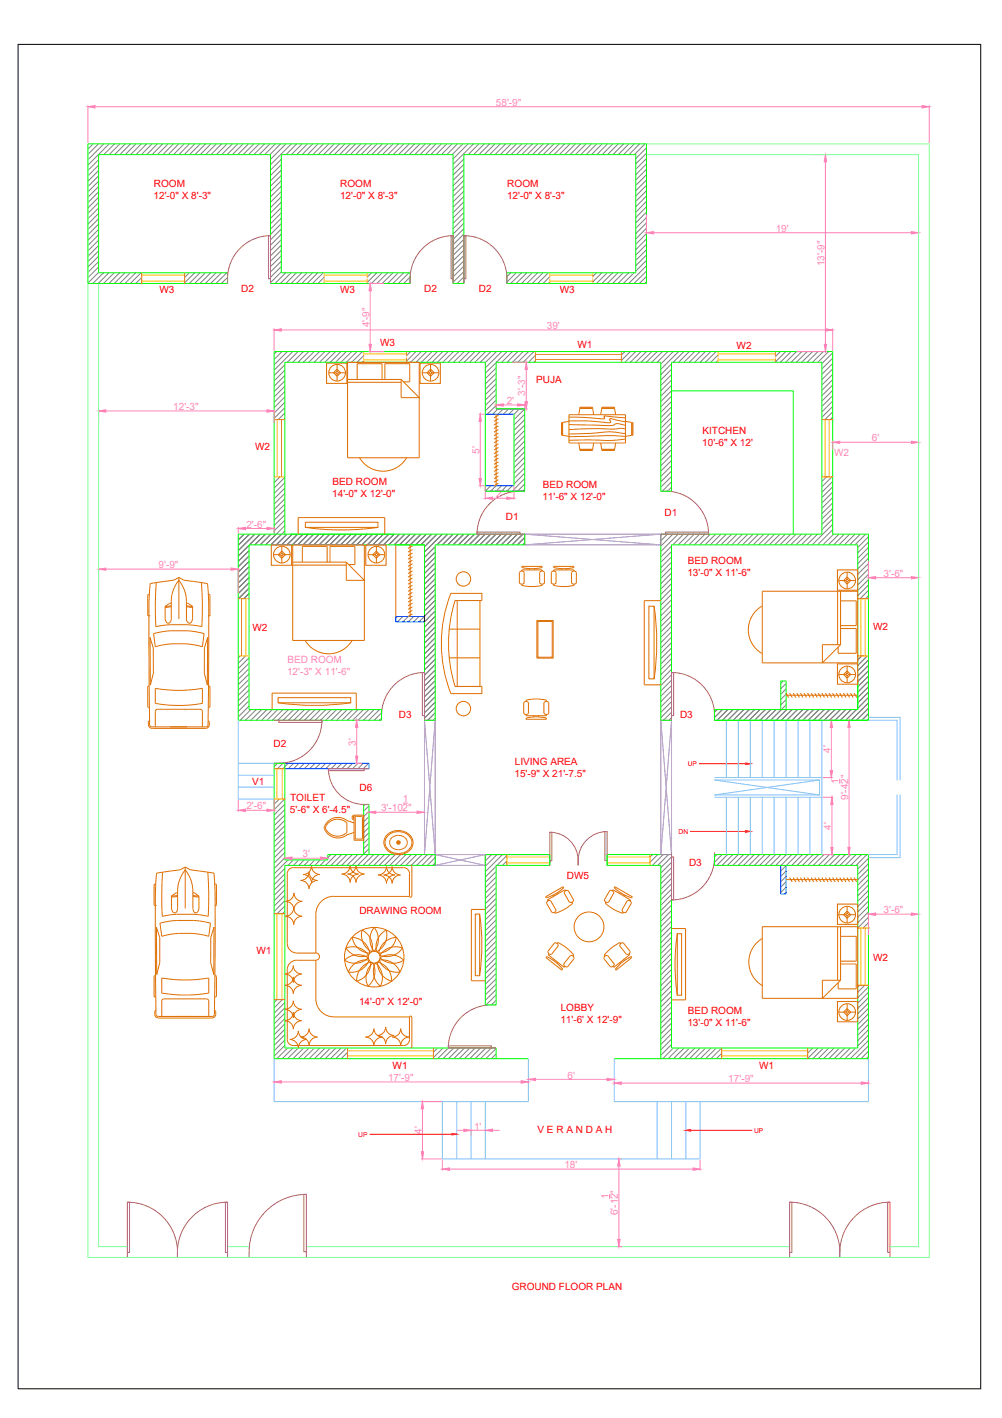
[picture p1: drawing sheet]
<svg xmlns="http://www.w3.org/2000/svg" width="210mm" height="297mm" viewBox="0 0 210 297" stroke-linecap="round" stroke-linejoin="round" font-family="sans-serif">
<defs><g id="words">
<g font-size="2.1" fill="#ff7fbf">
<text x="103.9" y="22.2">58'-9&quot;</text>
<text x="162.5" y="48.6">19'</text>
<text x="172.7" y="55.7" transform="rotate(-90 172.7 55.7)">13'-9&quot;</text>
<text x="77.4" y="68.6" transform="rotate(-90 77.4 68.6)">4'-9&quot;</text>
<text x="114.6" y="68.9">39'</text>
<text x="110" y="82.9" transform="rotate(-90 110 82.9)">3'-3&quot;</text>
<text x="36.3" y="85.9">12'-3&quot;</text>
<text x="106.2" y="84.7">2'</text>
<text x="100.4" y="95" transform="rotate(-90 100.4 95)">5'</text>
<text x="174.7" y="95.6">W2</text>
<text x="182.6" y="92.5">6'</text>
<text x="103.9" y="104.2">2'</text>
<text x="51.6" y="110.5">2'-6&quot;</text>
<text x="33.2" y="119">9'-9&quot;</text>
<text x="185.1" y="120.8">3'-6&quot;</text>
<text x="60.1" y="141.5">12'-3&quot; X 11'-6&quot;</text>
<text x="60.2" y="138.9">BED ROOM</text>
<text x="74.5" y="156.2" transform="rotate(-90 74.5 156.2)">3'</text>
<text x="174" y="157.6" transform="rotate(-90 174 157.6)">4'</text>
<text x="84.4" y="168">1</text>
<text x="175.7" y="164.2" transform="rotate(-90 175.7 164.2)">1</text>
<text x="177.7" y="167.6" transform="rotate(-90 177.7 167.6)">9'-42&quot;</text>
<text x="51.6" y="169.6">2'-6&quot;</text>
<text x="79.8" y="170">3'-102&quot;</text>
<text x="174.1" y="173.8" transform="rotate(-90 174.1 173.8)">4'</text>
<text x="63.4" y="179.6">3'</text>
<text x="185.1" y="191.3">3'-6&quot;</text>
<text x="81.3" y="226.4">17'-9&quot;</text>
<text x="118.9" y="225.9">6'</text>
<text x="152.6" y="226.7">17'-9&quot;</text>
<text x="88.3" y="237.5" transform="rotate(-90 88.3 237.5)">4'</text>
<text x="99.3" y="236.6">1'</text>
<text x="118.2" y="244.7">18'</text>
<text x="127.5" y="251.2" transform="rotate(-90 127.5 251.2)">1</text>
<text x="129.5" y="254.6" transform="rotate(-90 129.5 254.6)">6'-12&quot;</text>
</g>
<g font-size="2.1" fill="#f00">
<text x="32.2" y="41.8">12'-0&quot; X 8'-3&quot;</text>
<text x="32.2" y="39.3">ROOM</text>
<text x="71.2" y="41.8">12'-0&quot; X 8'-3&quot;</text>
<text x="71.3" y="39.3">ROOM</text>
<text x="106.2" y="41.8">12'-0&quot; X 8'-3&quot;</text>
<text x="106.3" y="39.3">ROOM</text>
<text x="33.4" y="61.3">W3</text>
<text x="50.5" y="61.2">D2</text>
<text x="71.3" y="61.3">W3</text>
<text x="88.9" y="61.2">D2</text>
<text x="100.3" y="61.2">D2</text>
<text x="117.3" y="61.3">W3</text>
<text x="79.6" y="72.5">W3</text>
<text x="121" y="72.8">W1</text>
<text x="154.3" y="73.1">W2</text>
<text x="112.3" y="80.2">PUJA</text>
<text x="53.4" y="94.2">W2</text>
<text x="147.1" y="93.5">10'-6&quot; X 12'</text>
<text x="147.2" y="91">KITCHEN</text>
<text x="69.7" y="101.6">BED ROOM</text>
<text x="69.6" y="104.1">14'-0&quot; X 12'-0&quot;</text>
<text x="113.6" y="104.8">11'-6&quot; X 12'-0&quot;</text>
<text x="113.7" y="102.2">BED ROOM</text>
<text x="106" y="108.9">D1</text>
<text x="139.2" y="108.1">D1</text>
<text x="144.1" y="118.2">BED ROOM</text>
<text x="144" y="120.7">13'-0&quot; X 11'-6&quot;</text>
<text x="52.9" y="132.2">W2</text>
<text x="182.9" y="132">W2</text>
<text x="83.5" y="150.4">D3</text>
<text x="142.5" y="150.4">D3</text>
<text x="57.3" y="156.4">D2</text>
<text x="107.8" y="160.3">LIVING AREA</text>
<text x="52.8" y="164.5">V1</text>
<text x="60.8" y="167.9">TOILET</text>
<text x="75.3" y="165.7">D6</text>
<text x="107.8" y="162.8">15'-9&quot; X 21'-7.5&quot;</text>
<text x="60.7" y="170.4">5'-6&quot; X 6'-4.5&quot;</text>
<text x="118.7" y="184.1">DW5</text>
<text x="144.4" y="181.5">D3</text>
<text x="75.3" y="191.4">DRAWING ROOM</text>
<text x="53.7" y="199.9">W1</text>
<text x="182.9" y="201.3">W2</text>
<text x="75.2" y="210.5">14'-0&quot; X 12'-0&quot;</text>
<text x="117.4" y="214.3">11'-6' X 12'-9&quot;</text>
<text x="117.5" y="211.8">LOBBY</text>
<text x="144" y="214.9">13'-0&quot; X 11'-6&quot;</text>
<text x="144.1" y="212.4">BED ROOM</text>
<text x="82.3" y="223.9">W1</text>
<text x="159" y="223.9">W1</text>
<text x="112.6" y="237.4">V E R A N D A H</text>
<text x="107.2" y="270.3">GROUND FLOOR PLAN</text>
</g>
<g font-size="1.4" fill="#f00">
<text x="144.1" y="160.5">UP</text>
<text x="142.2" y="174.7">DN</text>
<text x="75" y="238.1">UP</text>
<text x="158" y="237.3">UP</text>
</g>
</g></defs>
<!-- layer: Hatch -->
<g fill="none" stroke="#808080" stroke-width=".21">
<path d="M19.5 30.1l-1.1 1.1M20.6 30.1l-2.2 2.2M20.7 33.5l-2.3 2.2M20.7 34.6l-2.3 2.2M20.7 35.7l-2.3 2.3M20.7 36.8l-2.3 2.3M20.7 38l-2.3 2.2M20.7 39.1l-2.3 2.2M21.8 30.1l-3.4 3.4M22.9 30.1l-4.5 4.5M24 30.1l-2.3 2.3M25.1 30.1l-2.2 2.3"/>
<path d="M26.2 30.1l-2.2 2.3M27.4 30.1l-2.3 2.3M28.5 30.1l-2.3 2.3M29.6 30.1l-2.2 2.3M30.7 30.1l-2.2 2.3M31.9 30.1l-2.3 2.3M33 30.1l-2.3 2.3M34.1 30.1l-2.2 2.3M35.2 30.1l-2.2 2.3M36.3 30.1l-2.2 2.3M37.5 30.1l-2.3 2.3M38.6 30.1l-2.3 2.3"/>
<path d="M39.7 30.1l-2.2 2.3M40.8 30.1l-2.2 2.3M42 30.1l-2.3 2.3M43.1 30.1l-2.3 2.3M44.2 30.1l-2.2 2.3M45.3 30.1l-2.2 2.3M46.4 30.1l-2.2 2.3M47.6 30.1l-2.3 2.3M48.7 30.1l-2.3 2.3M49.8 30.1l-2.2 2.3M50.9 30.1l-2.2 2.3M52.1 30.1l-2.3 2.3"/>
<path d="M53.2 30.1l-2.3 2.3M54.3 30.1l-2.3 2.3M55.4 30.1l-2.2 2.3M56.6 30.1l-2.3 2.3M57.7 30.1l-2.3 2.3M58.8 30.1l-2.2 2.3M58.9 33.4l-2.2 2.2M58.9 34.5l-2.2 2.3M58.9 35.6l-2.2 2.3M58.9 36.8l-2.2 2.2M58.9 37.9l-2.2 2.2M58.9 39l-2.2 2.2"/>
<path d="M59.9 30.1l-3.2 3.3M61 30.1l-4.3 4.4M62.2 30.1l-2.3 2.3M63.3 30.1l-2.3 2.3M64.4 30.1l-2.2 2.3M65.5 30.1l-2.2 2.3M66.7 30.1l-2.3 2.3M67.8 30.1l-2.3 2.3M68.9 30.1l-2.2 2.3M70 30.1l-2.2 2.3M71.1 30.1l-2.2 2.3M72.3 30.1l-2.3 2.3"/>
<path d="M73.4 30.1l-2.3 2.3M74.5 30.1l-2.2 2.3M75.6 30.1l-2.2 2.3M76.8 30.1l-2.3 2.3M77.9 30.1l-2.3 2.3M79 30.1l-2.2 2.3M80.1 30.1l-2.2 2.3M81.3 30.1l-2.3 2.3M82.4 30.1l-2.3 2.3M83.5 30.1l-2.3 2.3M84.6 30.1l-2.2 2.3M85.7 30.1l-2.2 2.3"/>
<path d="M86.9 30.1l-2.3 2.3M88 30.1l-2.3 2.3M89.1 30.1l-2.2 2.3M90.2 30.1l-2.2 2.3M91.4 30.1l-2.3 2.3M92.5 30.1l-2.3 2.3M93.6 30.1l-2.2 2.3M94.7 30.1l-2.2 2.3M95.8 30.1l-2.2 2.3M97 30.1l-2.3 2.3M97.2 33.3l-2.3 2.2M97.2 34.4l-2.3 2.3"/>
<path d="M97.2 35.5l-2.3 2.3M97.2 36.7l-2.3 2.2M97.2 37.8l-2.3 2.2M97.2 38.9l-2.3 2.3M98.1 30.1l-3.2 3.2M99.2 30.1l-4.3 4.3M100.3 30.1l-2.2 2.3M101.5 30.1l-2.3 2.3M102.6 30.1l-2.3 2.3M103.7 30.1l-2.2 2.3M104.8 30.1l-2.2 2.3M105.9 30.1l-2.2 2.3"/>
<path d="M107.1 30.1l-2.3 2.3M108.2 30.1l-2.3 2.3M109.3 30.1l-2.2 2.3M110.4 30.1l-2.2 2.3M111.6 30.1l-2.3 2.3M112.7 30.1l-2.3 2.3M113.8 30.1l-2.3 2.3M114.9 30.1l-2.2 2.3M116.1 30.1l-2.3 2.3M117.2 30.1l-2.3 2.3M118.3 30.1l-2.2 2.3M119.4 30.1l-2.2 2.3"/>
<path d="M120.5 30.1l-2.2 2.3M121.7 30.1l-2.3 2.3M122.8 30.1l-2.3 2.3M123.9 30.1l-2.2 2.3M125 30.1l-2.2 2.3M126.2 30.1l-2.3 2.3M127.3 30.1l-2.3 2.3M128.4 30.1l-2.2 2.3M129.5 30.1l-2.2 2.3M130.6 30.1l-2.2 2.3M131.8 30.1l-2.3 2.3M132.9 30.1l-2.3 2.3"/>
<path d="M134 30.1l-2.2 2.3M135.1 30.1l-2.2 2.3M135.4 31l-2.2 2.2M135.4 32.1l-2.2 2.2M135.4 33.2l-2.2 2.3M135.4 34.3l-2.2 2.3M135.4 35.5l-2.2 2.2M135.4 36.6l-2.2 2.2M135.4 37.7l-2.2 2.2M135.4 38.8l-2.2 2.3M135.4 39.9l-2.2 2.3M20.7 40.2l-2.3 2.2"/>
<path d="M20.7 41.3l-2.3 2.3M20.7 42.4l-2.3 2.3M20.7 43.6l-2.3 2.2M20.7 44.7l-2.3 2.3M20.7 45.8l-2.3 2.3M20.7 46.9l-2.3 2.3M20.7 48.1l-2.3 2.2M20.7 49.2l-2.3 2.2M20.7 50.3l-2.3 2.3M20.7 51.4l-2.3 2.3M20.7 52.5l-2.3 2.3M20.7 53.7l-2.3 2.2"/>
<path d="M20.7 54.8l-2.3 2.3M20.7 55.9l-2.3 2.3M20.7 57.1l-2.3 2.2M21.7 57.1l-2.2 2.3M22.8 57.1l-2.2 2.3M23.9 57.1l-2.2 2.3M25.1 57.1l-2.3 2.3M26.2 57.1l-2.3 2.3M27.3 57.1l-2.2 2.3M28.4 57.1l-2.2 2.3M29.5 57.1l-2.2 2.3M29.7 58.2l-1.3 1.2"/>
<path d="M29.7 59.3l-.2 .1M39.6 57.1l-.9 1M40.8 57.1l-2.1 2.2M41.9 57.1l-2.3 2.3M43 57.1l-2.2 2.3M44.2 57.1l-2.3 2.3M45.3 57.1l-2.3 2.3M46.4 57.1l-2.3 2.3M47.5 57.1l-2.2 2.3M47.7 58.1l-1.3 1.3M47.7 59.2l-.2 .2M58.9 40.1l-2.2 2.3"/>
<path d="M58.9 41.2l-2.2 2.3M58.9 42.4l-2.2 2.2M58.9 43.5l-2.2 2.2M58.9 44.6l-2.2 2.3M58.9 45.7l-2.2 2.3M58.9 46.8l-2.2 2.3M58.9 48l-2.2 2.2M58.9 49.1l-2.2 2.3M58.9 50.2l-2.2 2.3M58.9 51.3l-2.2 2.3M58.9 52.5l-2.2 2.2M58.9 53.6l-2.2 2.2"/>
<path d="M58.9 54.7l-2.2 2.3M58.9 55.8l-2.2 2.3M58.9 57l-2.2 2.2M59.9 57.1l-2.3 2.3M61 57.1l-2.3 2.3M62.1 57.1l-2.2 2.3M63.2 57.1l-2.2 2.3M64.3 57.1l-2.2 2.3M65.5 57.1l-2.3 2.3M66.6 57.1l-2.3 2.3M67.7 57.1l-2.2 2.3M67.9 58.1l-1.3 1.3"/>
<path d="M67.9 59.2l-.2 .2M77.8 57.1l-.9 .9M79 57.1l-2.1 2.1M80.1 57.1l-2.3 2.3M81.2 57.1l-2.2 2.3M82.3 57.1l-2.2 2.3M83.4 57.1l-2.2 2.3M84.6 57.1l-2.3 2.3M85.7 57.1l-2.3 2.3M85.9 58l-1.3 1.4M85.9 59.1l-.2 .3M97.2 40l-2.3 2.3"/>
<path d="M97.2 41.2l-2.3 2.2M97.2 42.3l-2.3 2.2M97.2 43.4l-2.3 2.3M97.2 44.5l-2.3 2.3M97.2 45.6l-2.3 2.3M97.2 46.8l-2.3 2.2M97.2 47.9l-2.3 2.3M97.2 49l-2.3 2.3M97.2 50.1l-2.3 2.3M97.2 51.3l-2.3 2.2M97.2 52.4l-2.3 2.2M97.2 53.5l-2.3 2.3"/>
<path d="M97.2 54.6l-2.3 2.3M97.2 55.8l-2.3 2.2M97.2 56.9l-2.3 2.2M97.2 58l-1.4 1.4M97.2 59.1l-.3 .3M107 57.1l-.8 .9M108.1 57.1l-1.9 2M109.3 57.1l-2.3 2.3M110.4 57.1l-2.3 2.3M111.5 57.1l-2.2 2.3M112.6 57.1l-2.2 2.3M113.7 57.1l-2.2 2.3"/>
<path d="M114.9 57.1l-2.3 2.3M115.2 58l-1.5 1.4M115.2 59.1l-.3 .3M125 57.1l-.8 .8M126.1 57.1l-1.9 2M127.2 57.1l-2.2 2.3M128.3 57.1l-2.2 2.3M129.5 57.1l-2.3 2.3M130.6 57.1l-2.3 2.3M131.7 57.1l-2.2 2.3M132.8 57.1l-2.2 2.3M135.4 41.1l-2.2 2.2"/>
<path d="M135.4 42.2l-2.2 2.3M135.4 43.3l-2.2 2.3M135.4 44.4l-2.2 2.3M135.4 45.6l-2.2 2.2M135.4 46.7l-2.2 2.2M135.4 47.8l-2.2 2.3M135.4 48.9l-2.2 2.3M135.4 50l-2.2 2.3M135.4 51.2l-2.2 2.2M135.4 52.3l-2.2 2.3M135.4 53.4l-2.2 2.3M135.4 54.6l-2.2 2.2"/>
<path d="M135.4 55.7l-3.7 3.7M135.4 56.8l-2.6 2.6M135.4 57.9l-1.5 1.5M135.4 59l-.3 .4M58 73.6l-.6 .6M59.1 73.6l-1.7 1.7M59.7 76.4l-2.3 2.3M59.7 78.7l-2.3 2.2M59.7 79.8l-2.3 2.2M59.7 77.5l-2.3 2.3M60.2 73.6l-2.8 2.8M61.3 73.6l-3.9 3.9"/>
<path d="M62.4 73.6l-2.2 2.3M63.6 73.6l-2.3 2.3M64.7 73.6l-2.3 2.3M65.8 73.6l-2.2 2.3M66.9 73.6l-2.2 2.3M68.1 73.6l-2.3 2.3M69.2 73.6l-2.3 2.3M70.3 73.6l-2.2 2.3M71.4 73.6l-2.2 2.3M72.5 73.6l-2.2 2.3M73.7 73.6l-2.3 2.3M74.8 73.6l-2.3 2.3"/>
<path d="M75.9 73.6l-2.2 2.3M76.2 74.5l-1.4 1.4M76.2 75.6l-.3 .3M86 73.6l-.8 .9M87.1 73.6l-1.9 2M88.3 73.6l-2.3 2.3M89.4 73.6l-2.3 2.3M90.5 73.6l-2.2 2.3M91.6 73.6l-2.2 2.3M92.8 73.6l-2.3 2.3M93.9 73.6l-2.3 2.3M95 73.6l-2.2 2.3"/>
<path d="M96.1 73.6l-2.2 2.3M97.2 73.6l-2.2 2.3M98.4 73.6l-2.3 2.3M99.5 73.6l-2.3 2.3M100.6 73.6l-2.2 2.3M101.7 73.6l-2.2 2.3M102.8 73.6l-2.2 2.3M103.9 76l-2.2 2.2M103.9 77.1l-2.2 2.2M103.9 78.2l-2.2 2.2M103.9 79.3l-2.2 2.3M104 73.6l-2.3 2.4"/>
<path d="M105.1 73.6l-3.4 3.5M106.2 73.6l-2.2 2.3M107.4 73.6l-2.3 2.3M108.5 73.6l-2.3 2.3M109.6 73.6l-2.3 2.3M110.7 73.6l-2.2 2.3M111.8 73.6l-2.2 2.3M112.2 74.4l-1.5 1.5M112.2 75.6l-.4 .3M130.9 73.6l-.7 .8M132 73.6l-1.8 1.9M133.2 73.6l-2.3 2.3"/>
<path d="M134.3 73.6l-2.3 2.3M135.4 73.6l-2.2 2.3M136.5 73.6l-2.2 2.3M137.7 73.6l-2.3 2.3M138.8 73.6l-2.3 2.3M139.9 73.6l-2.3 2.3M140.7 76.2l-2.3 2.3M140.7 77.4l-2.3 2.2M140.7 78.5l-2.3 2.2M140.7 79.6l-2.3 2.3M141 73.6l-2.6 2.6M142.2 73.6l-3.8 3.8"/>
<path d="M143.3 73.6l-2.3 2.3M144.4 73.6l-2.2 2.3M145.5 73.6l-2.2 2.3M146.6 73.6l-2.2 2.3M147.8 73.6l-2.3 2.3M148.9 73.6l-2.3 2.3M150 73.6l-2.2 2.3M150.4 74.3l-1.5 1.6M150.4 75.5l-.4 .4M163.5 73.6l-1.1 1.1M164.6 73.6l-2.2 2.2M165.7 73.6l-2.2 2.3"/>
<path d="M166.9 73.6l-2.3 2.3M168 73.6l-2.3 2.3M169.1 73.6l-2.3 2.3M170.2 73.6l-2.2 2.3M171.3 73.6l-2.2 2.3M172.5 73.6l-2.3 2.3M173.6 73.6l-2.3 2.3M174.4 73.9l-2.2 2.3M174.4 75l-2.2 2.3M174.4 76.2l-2.2 2.2M174.4 77.3l-2.2 2.2M174.4 78.4l-2.2 2.3"/>
<path d="M174.4 79.5l-2.2 2.3M57.5 99.9l-.1 .1M58.7 99.9l-1.3 1.2M59.7 80.9l-2.3 2.2M59.7 82l-2.3 2.3M59.7 83.1l-2.3 2.3M59.7 85.4l-2.3 2.2M59.7 86.5l-1.4 1.4M59.7 87.6l-.3 .3M59.7 84.3l-2.3 2.2M59.7 100l-2.3 2.2M103.9 84.9l-1.8 1.9"/>
<path d="M103.9 80.4l-2.2 2.3M103.9 81.6l-2.2 2.2M103.9 82.7l-2.2 2.2M103.9 83.8l-2.2 2.2M104.3 85.6l-1.1 1.2M105.5 85.6l-1.2 1.2M106.6 85.6l-1.1 1.2M107.7 85.6l-1.1 1.2M108.8 85.6l-1.1 1.2M109.9 85.7l-2.2 2.2M109.9 86.8l-2.2 2.2M109.9 87.9l-2.2 2.3"/>
<path d="M109.9 89l-2.2 2.3M109.9 90.2l-2.2 2.2M109.9 91.3l-2.2 2.2M109.9 92.4l-2.2 2.2M109.9 93.5l-2.2 2.3M109.9 94.6l-2.2 2.3M109.9 95.8l-2.2 2.2M109.9 96.9l-2.2 2.2M109.9 98l-2.2 2.3M109.9 99.1l-2.2 2.3M140.7 80.7l-2.3 2.3M140.7 81.9l-2.3 2.2"/>
<path d="M140.7 83l-2.3 2.2M140.7 84.1l-2.3 2.2M140.7 85.2l-2.3 2.3M140.7 86.3l-2.3 2.3M140.7 87.5l-2.3 2.2M140.7 88.6l-2.3 2.2M140.7 89.7l-2.3 2.3M140.7 90.8l-2.3 2.3M140.7 92l-2.3 2.2M140.7 93.1l-2.3 2.2M140.7 94.2l-2.3 2.2M140.7 95.3l-2.3 2.3"/>
<path d="M140.7 96.4l-2.3 2.3M140.7 97.6l-2.3 2.2M140.7 98.7l-2.3 2.2M140.7 99.8l-2.3 2.3M173.1 99.9l-.9 1M174.3 99.9l-2.1 2.1M174.4 80.7l-2.2 2.2M174.4 81.8l-2.2 2.2M174.4 82.9l-2.2 2.2M174.4 84l-2.2 2.3M174.4 85.1l-2.2 2.3M174.4 86.3l-1.6 1.6"/>
<path d="M174.4 87.4l-.5 .5M50 111.9l-.1 .1M51.1 111.9l-1.2 1.2M52.2 116.5l-2.3 2.2M52.2 117.6l-2.3 2.3M52.2 118.7l-2.3 2.3M52.2 119.8l-2.3 2.3M52.2 114.2l-2.3 2.3M52.2 115.3l-2.3 2.3M52.3 111.9l-2.4 2.3M53.4 111.9l-3.5 3.4M54.5 111.9l-2.2 2.2"/>
<path d="M55.6 111.9l-2.2 2.2M56.7 111.9l-2.2 2.2M59.7 106.7l-2.3 2.3M59.7 107.9l-2.3 2.2M59.7 109l-2.3 2.2M59.7 110.1l-4.1 4M59.7 111.2l-3 2.9M59.7 101.1l-2.3 2.3M59.7 102.2l-2.3 2.3M59.7 103.4l-2.3 2.2M59.7 104.5l-2.3 2.2M59.7 105.6l-2.3 2.3"/>
<path d="M60.1 111.9l-2.2 2.2M61.2 111.9l-2.2 2.2M62.4 111.9l-2.3 2.2M63.5 111.9l-2.3 2.2M64.6 111.9l-2.2 2.2M65.7 111.9l-2.2 2.2M66.8 111.9l-2.2 2.2M68 111.9l-2.3 2.2M69.1 111.9l-2.3 2.2M70.2 111.9l-2.2 2.2M71.3 111.9l-2.2 2.2M72.5 111.9l-2.3 2.2"/>
<path d="M73.6 111.9l-2.3 2.2M74.7 111.9l-2.2 2.2M75.8 111.9l-2.2 2.2M77 111.9l-2.3 2.2M78.1 111.9l-2.3 2.2M79.2 111.9l-2.3 2.2M80.3 111.9l-2.2 2.2M81.4 111.9l-2.2 2.2M82.6 111.9l-2.3 2.2M83.7 111.9l-2.3 2.2M84.8 111.9l-2.2 2.2M85.9 111.9l-2.2 2.2"/>
<path d="M87.1 111.9l-2.3 2.2M88.2 111.9l-2.3 2.2M89.3 111.9l-2.2 2.2M90.4 111.9l-2.2 2.2M91.2 114.5l-2.3 2.3M91.2 115.6l-2.3 2.3M91.2 116.8l-2.3 2.2M91.2 117.9l-2.3 2.2M91.2 119l-2.3 2.2M91.5 111.9l-2.6 2.6M92.7 111.9l-3.8 3.7M93.8 111.9l-2.3 2.2"/>
<path d="M94.9 111.9l-2.2 2.2M96 111.9l-2.2 2.2M97.2 111.9l-2.3 2.2M98.3 111.9l-2.3 2.2M99.4 111.9l-2.2 2.2M100.5 111.9l-2.2 2.2M101.6 111.9l-2.2 2.2M101.7 101.8h.1M102.8 111.9l-2.3 2.2M102.8 101.8l-1.1 1.1M103.9 111.9l-2.3 2.2M103.9 101.8l-1.1 1.1"/>
<path d="M105 111.9l-2.2 2.2M105.1 101.8l-1.2 1.1M106.2 111.9l-2.3 2.2M106.2 101.8l-1.1 1.1M107.3 111.9l-2.3 2.2M107.3 101.8l-1.1 1.1M108.4 111.9l-2.3 2.2M109.5 111.9l-2.2 2.2M109.9 100.3l-2.6 2.6M109.9 101.4l-1.5 1.5M109.9 102.5l-.4 .4M109.9 112.6l-1.5 1.5"/>
<path d="M109.9 113.7l-.4 .4M138.7 111.9l-.3 .3M139.8 111.9l-1.4 1.4M140.7 100.9l-2 2M140.7 102.1l-.9 .8M140.7 117.8l-2.3 2.2M140.7 118.9l-2.3 2.2M140.7 114.4l-2.3 2.3M140.7 115.5l-2.3 2.3M140.7 116.7l-2.3 2.2M140.9 111.9l-2.5 2.5M142.1 111.9l-3.7 3.6"/>
<path d="M143.2 111.9l-2.3 2.2M144.3 111.9l-2.2 2.2M145.4 111.9l-2.2 2.2M146.6 111.9l-2.3 2.2M147.7 111.9l-2.3 2.2M148.8 111.9l-2.2 2.2M149.9 111.9l-2.2 2.2M151 111.9l-2.2 2.2M152.2 111.9l-2.3 2.2M153.3 111.9l-2.3 2.2M154.4 111.9l-2.2 2.2M155.5 111.9l-2.2 2.2"/>
<path d="M156.7 111.9l-2.3 2.2M157.8 111.9l-2.3 2.2M158.9 111.9l-2.2 2.2M160 111.9l-2.2 2.2M161.1 111.9l-2.2 2.2M162.3 111.9l-2.3 2.2M163.4 111.9l-2.3 2.2M164.5 111.9l-2.2 2.2M165.7 111.9l-2.3 2.2M166.8 111.9l-2.3 2.2M167.9 111.9l-2.3 2.2M169 111.9l-2.2 2.2"/>
<path d="M170.1 111.9l-2.2 2.2M171.3 111.9l-2.3 2.2M174.4 100.9l-2.2 2.2M174.4 102l-2.2 2.2M174.4 103.1l-2.2 2.3M174.4 104.2l-2.2 2.3M174.4 105.4l-2.2 2.2M174.4 106.5l-2.2 2.2M174.4 107.6l-2.2 2.2M174.4 108.7l-2.2 2.3M174.4 109.8l-4.3 4.3M174.4 111l-3.1 3.1"/>
<path d="M174.6 111.9l-2.2 2.2M175.7 111.9l-2.2 2.2M176.9 111.9l-2.3 2.2M178 111.9l-2.3 2.2M179.1 111.9l-2.2 2.2M180.2 111.9l-2.2 2.2M181.4 111.9l-2.3 2.2M181.9 112.4l-2.2 2.3M181.9 113.6l-2.2 2.2M181.9 114.7l-2.2 2.2M181.9 115.8l-2.2 2.3M181.9 116.9l-2.2 2.3"/>
<path d="M181.9 118.1l-2.2 2.2M181.9 119.2l-2.2 2.2M50.3 137.4l-.4 .4M51.5 137.4l-1.6 1.5M52.2 122.1l-2.3 2.2M52.2 123.2l-2.2 2.2M52.2 124.3l-1.1 1.1M52.2 121l-2.3 2.2M52.2 137.8l-2.3 2.2M52.2 138.9l-2.3 2.3M83.3 129.1l-.4 .4M84.4 129.1l-1.1 1.2"/>
<path d="M85.5 129.1l-1.1 1.2M86.7 129.1l-1.2 1.2M87.8 129.1l-1.2 1.2M88.9 129.1l-1.1 1.2M91.2 126.9l-2.3 2.2M91.2 139.2l-2.3 2.3M91.2 120.1l-2.3 2.3M91.2 121.2l-2.3 2.3M91.2 122.4l-2.3 2.2M91.2 123.5l-2.3 2.2M91.2 124.6l-2.3 2.3M91.2 125.7l-2.3 2.3"/>
<path d="M91.2 128l-2.3 2.3M91.2 129.1l-2.3 2.3M91.2 130.2l-2.3 2.3M91.2 131.3l-2.3 2.3M91.2 132.5l-2.3 2.2M91.2 133.6l-2.3 2.3M91.2 134.7l-2.3 2.3M91.2 135.8l-2.3 2.3M91.2 137l-2.3 2.2M91.2 138.1l-2.3 2.2M140.7 120l-2.3 2.3M140.7 121.1l-2.3 2.3"/>
<path d="M140.7 122.3l-2.3 2.2M140.7 123.4l-2.3 2.2M140.7 124.5l-2.3 2.3M140.7 125.6l-2.3 2.3M140.7 126.8l-2.3 2.2M140.7 127.9l-2.3 2.2M140.7 129l-2.3 2.2M140.7 130.1l-2.3 2.3M140.7 131.2l-2.3 2.3M140.7 132.4l-2.3 2.2M140.7 133.5l-2.3 2.2M140.7 134.6l-2.3 2.3"/>
<path d="M140.7 135.7l-2.3 2.3M140.7 136.8l-2.3 2.3M140.7 138l-2.3 2.2M140.7 139.1l-2.3 2.3M180.6 137.4l-.9 .9M181.7 137.4l-2 2M181.9 120.3l-2.2 2.3M181.9 121.4l-2.2 2.3M181.9 122.5l-2.2 2.3M181.9 123.7l-1.7 1.7M181.9 124.8l-.6 .6M181.9 138.3l-2.2 2.2"/>
<path d="M181.9 139.4l-2.2 2.2M52.2 147.9l-2.3 2.3M52.2 140l-2.3 2.3M52.2 141.2l-2.3 2.2M52.2 142.3l-2.3 2.2M52.2 143.4l-2.3 2.3M52.2 144.5l-2.3 2.3M52.2 145.7l-2.3 2.2M52.2 146.8l-2.3 2.2M52.6 148.6l-2.3 2.3M53.7 148.6l-2.3 2.3M54.8 148.6l-2.2 2.3"/>
<path d="M55.9 148.6l-2.2 2.3M57 148.6l-2.2 2.3M58.1 159.9l-.7 .7M58.2 148.6l-2.3 2.3M59.3 159.9l-1.2 1.1M59.3 148.6l-2.3 2.3M60.4 159.9l-1.1 1.1M60.4 148.6l-2.2 2.3M61.5 159.9l-1.1 1.1M61.5 148.6l-2.2 2.3M62.6 159.9l-1.1 1.1M62.7 148.6l-2.3 2.3"/>
<path d="M63.8 159.9l-1.2 1.1M63.8 148.6l-2.3 2.3M64.9 159.9l-1.1 1.1M64.9 148.6l-2.2 2.3M66 159.9l-1.1 1.1M66 148.6l-2.2 2.3M67.1 159.9l-1.1 1.1M67.1 148.6l-2.2 2.3M68.2 159.9l-1.1 1.1M68.3 148.6l-2.3 2.3M69.4 159.9l-1.2 1.1M69.4 148.6l-2.3 2.3"/>
<path d="M70.5 159.9l-1.1 1.1M70.5 148.6l-2.2 2.3M71.6 159.9l-1.1 1.1M71.6 148.6l-2.2 2.3M72.7 159.9l-1.1 1.1M72.7 148.6l-2.2 2.3M73.9 159.9l-1.2 1.1M73.9 148.6l-2.3 2.3M75 159.9l-1.1 1.1M75 148.6l-2.3 2.3M76.1 159.9l-1.1 1.1M76.1 148.6l-2.2 2.3"/>
<path d="M77.2 159.9l-1.1 1.1M77.3 148.6l-2.3 2.3M78.4 148.6l-2.3 2.3M79.5 148.6l-2.3 2.3M79.9 149.3l-1.5 1.6M79.9 150.5l-.4 .4M91.2 140.3l-2.3 2.3M91.2 141.5l-2.3 2.2M91.2 142.6l-2.3 2.2M91.2 143.7l-2.3 2.3M91.2 144.8l-2.3 2.3M91.2 147.1l-2.3 2.2"/>
<path d="M91.2 148.2l-2.3 2.2M91.2 149.3l-1.6 1.6M91.2 146l-2.3 2.2M91.2 150.4l-.5 .5M140.7 140.2l-2.3 2.3M140.7 141.4l-2.3 2.2M140.7 142.5l-2.3 2.2M140.7 143.6l-2.3 2.2M140.7 144.7l-2.3 2.3M140.7 145.8l-2.3 2.3M140.7 147l-2.3 2.2M140.7 148.1l-2.3 2.2"/>
<path d="M140.7 149.2l-1.7 1.7M140.7 150.3l-.6 .6M150.2 148.6l-.5 .6M151.3 148.6l-1.6 1.7M152.5 148.6l-2.3 2.3M153.6 148.6l-2.3 2.3M154.7 148.6l-2.2 2.3M155.8 148.6l-2.2 2.3M157 148.6l-2.3 2.3M158.1 148.6l-2.3 2.3M159.2 148.6l-2.2 2.3M160.3 148.6l-2.2 2.3"/>
<path d="M161.4 148.6l-2.2 2.3M162.6 148.6l-2.3 2.3M164.1 142.6l-.5 .6M164.7 146.5l-1.1 1.2M164.7 147.7l-3.3 3.2 2.3-2.3M164.7 143.2l-1.1 1.1M164.7 144.3l-1.1 1.1M164.7 145.4l-1.1 1.1M164.8 148.6l-2.2 2.3M165.9 148.6l-2.2 2.3M167 148.6l-2.2 2.3M168.2 148.6l-2.3 2.3"/>
<path d="M169.3 148.6l-2.3 2.3M170.4 148.6l-2.2 2.3M171.6 148.6l-2.3 2.3M172.7 148.6l-2.3 2.3M173.8 148.6l-2.3 2.3M174.9 148.6l-2.2 2.3M176 148.6l-2.2 2.3M177.2 148.6l-2.3 2.3M178.3 148.6l-2.3 2.3M179.4 148.6l-2.2 2.3M181.9 141.6l-2.2 2.3M181.9 142.8l-2.2 2.2"/>
<path d="M181.9 143.9l-2.2 2.2M181.9 145l-2.2 2.2M181.9 146.1l-2.2 2.3M181.9 147.2l-3.6 3.7M181.9 149.5l-1.4 1.4M181.9 150.6l-.2 .3M181.9 140.5l-2.2 2.3M181.9 148.4l-2.5 2.5M58.5 167.4l-1.1 1.1M59.6 167.4l-2.2 2.2M59.7 168.5l-2.3 2.2M59.7 173l-2.3 2.2"/>
<path d="M59.7 174.1l-2.3 2.2M59.7 175.2l-2.3 2.2M59.7 176.3l-2.3 2.3M59.7 169.6l-2.3 2.2M59.7 177.4l-2.3 2.3M59.7 170.7l-2.3 2.3M59.7 178.6l-2.3 2.2M59.7 171.8l-2.3 2.3M59.7 179.7l-2.3 2.2M69.3 179l-.6 .7M70.4 179l-2.2 2.3M71.6 179l-2.3 2.3"/>
<path d="M72.7 179l-2.3 2.3M73.8 179l-2.2 2.3M74.9 179l-2.2 2.3M76.1 179l-2.3 2.3M76.5 168.5l-.3 .3M77.3 175.5l-1.1 1.2M77.3 176.7l-1.1 1.1M77.3 177.8l-1.1 1.1M77.3 160.9l-.1 .1M77.3 168.8l-1.1 1.1M77.3 169.9l-1.1 1.2M77.3 171.1l-1.1 1.1"/>
<path d="M77.3 172.2l-1.1 1.1M77.3 173.3l-1.1 1.1M77.3 174.4l-1.1 1.1M77.3 178.9l-2.4 2.4M78.3 179l-2.2 2.3M79.4 179l-2.2 2.3M80.6 179l-2.3 2.3M81.7 179l-2.3 2.3M82.8 179l-2.3 2.3M83.9 179l-2.2 2.3M85 179l-2.2 2.3M86.2 179l-2.3 2.3"/>
<path d="M87.3 179l-2.3 2.3M88.4 179l-2.3 2.3M89.5 179l-2.2 2.3M90.7 179l-2.3 2.3M91.2 179.6l-1.7 1.7M101.9 179l-.2 .2M103 179l-1.3 1.3M104.1 179l-2.4 2.5M105.2 179l-3.5 3.6M106.2 179.2l-2.1 2.1M136.7 179l-.5 .5M137.8 179l-1.6 1.6"/>
<path d="M138.9 179l-2.2 2.3M140 179l-2.2 2.3M140.7 179.5l-2.3 2.3M150.2 179l-.5 .5M151.3 179l-1.6 1.6M152.4 179l-2.2 2.3M153.5 179l-2.2 2.3M154.6 179l-2.2 2.3M155.8 179l-2.3 2.3M156.9 179l-2.3 2.3M158 179l-2.2 2.3M159.1 179l-2.2 2.3"/>
<path d="M160.3 179l-2.3 2.3M161.4 179l-2.3 2.3M162.5 179l-2.2 2.3M163.6 179l-2.2 2.3M164.7 179l-2.2 2.3M165.9 179l-2.3 2.3M167 179l-2.3 2.3M168.1 179l-2.2 2.3M169.2 179l-2.2 2.3M170.3 179l-2.2 2.3M171.5 179l-2.3 2.3M172.6 179l-2.3 2.3"/>
<path d="M173.7 179l-2.2 2.3M174.9 179l-2.3 2.3M176 179l-2.3 2.3M177.1 179l-2.3 2.3M178.2 179l-2.2 2.3M179.3 179l-2.2 2.3M180.5 179l-2.3 2.3M181.6 179l-2.3 2.3M181.9 179.8l-2.2 2.2M59.7 181.9l-2.3 2.3M59.7 189.8l-1.6 1.6M59.7 183.1l-2.3 2.2"/>
<path d="M59.7 184.2l-2.3 2.2M59.7 185.3l-2.3 2.3M59.7 186.4l-2.3 2.3M59.7 187.5l-2.3 2.3M59.7 188.7l-2.3 2.2M59.7 190.9l-.5 .5M60.3 180.1l-2.9 3M61.5 180.1l-1.2 1.2M62.6 180.1l-1.1 1.2M63.7 180.1l-1.1 1.2M64.8 180.1l-1.1 1.2M66 180.1l-1.2 1.2"/>
<path d="M67.1 180.1l-1.1 1.2M68.2 180.1l-1.1 1.2M91.2 180.7l-.5 .6M103.9 192.7l-2.2 2.3M103.9 193.8l-2.2 2.3M103.9 194.9l-2.2 2.3M103.9 196.1l-2.2 2.2M103.9 181.5l-2.2 2.2M103.9 182.6l-2.2 2.2M103.9 183.7l-2.2 2.3M103.9 184.8l-2.2 2.3M103.9 186l-2.2 2.2"/>
<path d="M103.9 187.1l-2.2 2.2M103.9 188.2l-2.2 2.2M103.9 189.3l-2.2 2.3M103.9 190.4l-2.2 2.3M103.9 191.6l-2.2 2.2M103.9 197.2l-2.2 2.2M103.9 198.3l-2.2 2.3M103.9 199.4l-2.2 2.3M106.2 180.3l-1 1M140.7 180.6l-2.3 2.3M140.7 181.8l-2.3 2.2M140.7 182.9l-2.3 2.2"/>
<path d="M140.7 184l-2.3 2.3M140.7 185.1l-2.3 2.3M140.7 186.3l-2.3 2.2M140.7 187.4l-2.3 2.2M140.7 188.5l-2.3 2.2M140.7 189.6l-2.3 2.3M140.7 190.7l-2.3 2.3M140.7 191.9l-2.3 2.2M140.7 193l-2.3 2.2M140.7 194.1l-2.3 2.2M140.7 195.2l-2.3 2.3M140.7 196.3l-2.3 2.3"/>
<path d="M140.7 197.5l-2.3 2.2M140.7 198.6l-2.3 2.3M140.7 199.7l-2.3 2.3M164.7 181.3l-1.1 1.2M164.7 182.5l-1.1 1.1M164.7 183.6l-1.1 1.1M164.7 184.7l-1.1 1.1M164.7 185.8l-1.1 1.2M164.7 187l-.3 .3M181.9 194.4h.1M181.9 180.9l-2.2 2.3M181.9 182l-2.2 2.3"/>
<path d="M181.9 183.2l-2.2 2.2M181.9 184.3l-2.2 2.2M181.9 185.4l-2.2 2.3M181.9 186.5l-2.2 2.3M181.9 187.6l-2.2 2.3M181.9 188.8l-2.2 2.2M181.9 189.9l-2.2 2.3M181.9 191l-2.2 2.3M181.9 192.1l-2.2 2.3M181.9 193.3l-1.1 1.1M58 209.4l-.6 .6M59.2 209.4l-1.8 1.7"/>
<path d="M59.7 210l-2.3 2.2M59.7 211.1l-2.3 2.3M59.7 212.2l-2.3 2.3M59.7 213.4l-2.3 2.2M59.7 214.5l-2.3 2.3M59.7 215.6l-2.3 2.3M59.7 216.7l-2.3 2.3M59.7 217.9l-2.3 2.2M59.7 219l-2.3 2.2M60.3 219.5l-2.3 2.3M61.4 219.5l-2.3 2.3M62.5 219.5l-2.3 2.3"/>
<path d="M63.6 219.5l-2.2 2.3M64.7 219.5l-2.2 2.3M65.9 219.5l-2.3 2.3M67 219.5l-2.3 2.3M68.1 219.5l-2.2 2.3M69.2 219.5l-2.2 2.3M70.4 219.5l-2.3 2.3M71.5 219.5l-2.3 2.3M72.6 219.5l-2.2 2.3M91.7 219.5l-.9 .9M92.8 219.5l-2 2M93.9 219.5l-2.2 2.3"/>
<path d="M95.1 219.5l-2.3 2.3M96.2 219.5l-2.3 2.3M97.3 219.5l-2.2 2.3M98.4 219.5l-2.2 2.3M99.5 219.5l-2.2 2.3M100.7 219.5l-2.3 2.3M101.8 219.5l-2.3 2.3M102.9 219.5l-2.2 2.3M103.9 200.6l-2.2 2.2M103.9 201.7l-2.2 2.2M103.9 202.8l-2.2 2.2M103.9 203.9l-2.2 2.3"/>
<path d="M103.9 205l-2.2 2.3M103.9 206.2l-2.2 2.2M103.9 207.3l-2.2 2.2M103.9 208.4l-2.1 2.1M103.9 209.5l-1 1M103.9 219.6l-2.1 2.2M140.7 200.8l-2.3 2.3M140.7 202l-2.3 2.2M140.7 203.1l-2.3 2.2M140.7 204.2l-2.3 2.3M140.7 205.3l-2.3 2.3M140.7 206.5l-2.3 2.2"/>
<path d="M140.7 207.6l-2.3 2.2M140.7 208.7l-2.3 2.3M140.7 209.8l-2.3 2.3M140.7 211l-2.3 2.2M140.7 212.1l-2.3 2.2M140.7 213.2l-2.3 2.2M140.7 214.3l-2.3 2.3M140.7 215.4l-2.3 2.3M140.7 216.6l-2.3 2.2M140.7 217.7l-2.3 2.2M140.7 218.8l-2.3 2.3M141.1 219.5l-2.3 2.3"/>
<path d="M142.2 219.5l-2.2 2.3M143.3 219.5l-2.2 2.3M144.4 219.5l-2.2 2.3M145.6 219.5l-2.3 2.3M146.7 219.5l-2.3 2.3M147.8 219.5l-2.2 2.3M148.9 219.5l-2.2 2.3M150.1 219.5l-2.3 2.3M151.2 219.5l-2.3 2.3M170.3 219.5l-1.1 1.1M171.4 219.5l-2.2 2.2M172.5 219.5l-2.2 2.3"/>
<path d="M173.6 219.5l-2.2 2.3M174.8 219.5l-2.3 2.3M175.9 219.5l-2.3 2.3M177 219.5l-2.2 2.3M178.1 219.5l-2.2 2.3M179.3 219.5l-2.3 2.3M180 206.4l-.3 .3M181.1 206.4l-1.4 1.5M181.9 206.7l-2.2 2.3M181.9 207.9l-2.2 2.2M181.9 209l-2.2 2.2M181.9 210.1l-2.2 2.3"/>
<path d="M181.9 211.2l-2.2 2.3M181.9 212.4l-2.2 2.2M181.9 213.5l-2.2 2.2M181.9 214.6l-2.2 2.3M181.9 215.7l-2.2 2.3M181.9 216.8l-2.2 2.3M181.9 218l-3.8 3.8M181.9 219.1l-2.7 2.7M72.8 220.5l-1.3 1.3M72.8 221.6l-.2 .2M103.9 220.8l-1 1M151.2 220.6l-1.1 1.2"/>
<path d="M181.9 220.2l-1.5 1.6M181.9 221.3l-.4 .5"/>
</g>
<!-- layer: wall -->
<path d="M18.4 30.1h117v29.3h-29.2v-2.3h27v-24.7h-36v27h-2.3v-27h-36v24.7h27v2.3h-29.2v-27h-36v24.7h27v2.3h-29.3zM107.7 86.8v15M140.7 81.9h25.5v30M57.4 111.9v-38.3h117v38.3h7.5v39h-32.2v-2.3h30v-34.5h-39v36.8h-2.3v-39h33.8v-36h-31.5v27h-2.3v-27h-34.5v9.7h6v17.3h-8.2v-27h-42v36M88.9 129.1v-15h-36.7v34.5h27.7v2.3h-30v-39h60v2.2h-18.7v36.8h-2.3v-20.6M163.6 148.6v-6h1.1v6M76.2 179v-10.5h1.1v10.5M101.7 179h13.5v2.3h-11.3v29.2h-2.2zM103.9 221.8v-2.3h-44.2v-38.2h31.5v-2.3h-22.5v1.1h-9v-20.2h-2.3v61.9h53.3M128.7 221.8h53.2v-42.8h-32.2v2.3h30v38.2h-39v-40.5h-13.5v2.3h11.2v40.5" fill="none" stroke="#0f0" stroke-width=".21"/>
<!-- layer: compound wall -->
<path d="M135.4 30.1h59.3v233.3h-176.3v-204M135.4 32.4h57v187.1M20.7 59.4v201.7h6M192.4 181.3v79.8h-6M47.7 261.1h4.5M64.2 261.1h101.2" fill="none" stroke="#7fff9f" stroke-width=".21"/>
<!-- layer: partision wall -->
<path d="M101.7 86.8h6M103.9 85.6h6M101.7 101.8h6M101.7 102.9h8.2M88.9 129.1h-6v1.2h6M57.4 159.9h19.9v1.1h-17.6M163.6 181.3v6h1.1v-6" fill="none" stroke="#003fff" stroke-width=".21"/>
<!-- layer: openings -->
<g fill="none" stroke="#a56edd" stroke-width=".21">
<path d="M109.9 111.9h28.5M109.9 114.1h28.5M109.9 111.9v2.2M109.9 111.9l28.5 2.2M138.4 111.9v2.2M138.4 111.9l-28.5 2.2M88.9 150.9v28.1M88.9 150.9h2.3M88.9 150.9l2.3 28.1 10.5 2.3M91.2 150.9v30.4M91.2 150.9l-2.3 28.1M138.4 150.9l2.3 28.1h-2.3"/>
<path d="M138.4 150.9v28.1M138.4 150.9h2.3M140.7 150.9v30.9M140.7 150.9l-2.3 28.1M88.9 179h26.3M91.2 181.3h10.5M91.2 181.3l10.5-2.3v2.3"/>
</g>
<!-- layer: interior -->
<g fill="none" stroke="#dd6e00" stroke-width=".21">
<path d="M68.4 76.1h4.3v4.2h-4.3zM68.9 78.1h1.5M70.6 76.3v1.5M70.6 78.3v1.5M70.6 77.3l.8 .8-.8 .7-.7-.7zM70.9 78.1h1.5M72.8 75.9h15v20h-15zM72.8 79.5h11.2M74.8 79.5v-3.3h5.2v3.3M80.6 79.5v-3.3h5.2v3.8h-1.3M84 79.5l3.8 3.8h-3.8zM88 76.1h4.2v4.2h-4.2z"/>
<path d="M88.5 78.1h1.5M90.2 76.3v1.5M90.2 78.3v1.5M90.2 77.3l.8 .8-.8 .7-.7-.7zM90.4 78.1h1.5M72.8 80.1h11.2M75.3 95.9a5.7 5.7 0 0 0 9.9 0M103.9 86.8v15M104.4 87l-.9 .5M104.4 87.7l-.9 .6M104.4 88.5l-.9 .5M104.4 89.2l-.9 .6"/>
<path d="M104.4 90l-.9 .5M104.4 90.7l-.9 .6M104.4 91.5l-.9 .5M104.4 92.2l-.9 .6M104.4 93l-.9 .5M104.4 93.7l-.9 .6M104.4 94.5l-.9 .5M104.4 95.2l-.9 .6M104.4 96l-.9 .5M104.4 96.7l-.9 .6M104.4 97.5l-.9 .5M104.4 98.2l-.9 .6"/>
<path d="M104.4 99l-.9 .5M104.4 99.7l-.9 .6M117.6 88.5h.2v2.7h-.2zM119.2 87.4l7 .3a.26 .26 0 0 0 .4 0 .26 .26 0 0 0 0-.4v-.1l.2-.1 4.2 .4M119.2 88.2h3.5l4.2 .3a.92 .92 0 0 0 1-.1l-.1-.3a.28 .28 0 0 1 0-.4 .28 .28 0 0 1 .4 .1l2.8 .6M119.2 88.9l8.2 .3a2.71 2.71 0 0 0 1.8-.5l1.8 .4M119.2 86.9h11.8v5.9h-11.8zM119.2 88.3l-1.3 .2v2.7l1.3 .2M121.2 86.9l.3-1.3h2.7l.2 1.3M121.2 92.8l.3 1.3h2.7l.2-1.3M121.5 94.2h2.6v.2h-2.6zM121.5 85.3h2.6v.2h-2.6z"/>
<path d="M125.8 86.9l.2-1.3h2.8l.2 1.3M125.8 92.8l.2 1.3h2.8l.2-1.3M126.1 94.2h2.7l-.1 .2h-2.6zM126.1 85.3h2.6l.1 .2h-2.7zM131 89.8l-.8-.1-1.4 .2-5-.1-4.6 .2M131 90.7l-3.6-.2-3.4 .3-4.8 .1M131 88.3l1.3 .2v2.7l-1.3 .2-4.2-.1-7.6 .2M131 92l-3.1 .3-4.3-.2-4.4 .1M132.4 88.5h.2v2.7h-.2zM56.8 114.2h4.3v4.2h-4.3zM57.3 116.2h1.5M59 114.4v1.5"/>
<path d="M59 116.4v1.5M59 115.5l.8 .7-.8 .7-.7-.7zM59.3 116.2h1.5M61.3 114.2h15v20h-15zM61.3 118.4h11.2M61.3 117.8h11.2M62.5 111.9v-3.5h18.1v3.5M63.3 117.8v-3.3h5.2v3.3M64 109.4h15.2v1.1h-15.2zM64 110.5a53.8 53.8 0 0 0 15.2 0M69.1 117.8v-3.3h5.2v3.8h-1.3M72.5 117.8l3.8 3.8h-3.8z"/>
<path d="M76.6 114.2h4.3v4.2h-4.3zM77.1 116.2h1.5M78.1 116.2l.7-.7 .8 .7-.8 .7zM78.8 114.4v1.5M78.8 116.4v1.5M79.1 116.2h1.5M82.9 114.1v15M85.9 114.1v15M86.4 114.3l-.9 .6M86.4 115.1l-.9 .5M86.4 115.9l-.9 .5M86.4 116.6l-.9 .5"/>
<path d="M86.4 117.4l-.9 .5M86.4 118.1l-.9 .5M86.4 118.9l-.9 .5M86.4 119.6l-.9 .5M104.4 100.5l-.9 .5M104.4 101.2l-.9 .6M108.8 119.9v2.2M108.8 119.9l.5-.3 .5 .3M109.3 118.6h4.3v.3l-2.5 .2-1.8-.2zM109.3 119.6v-.2h4.3v.2M109.8 119.9v2.2M110.9 119.1v.3"/>
<path d="M111.9 119.1v.3M113.1 119.9l.5-.3 .4 .3 .1 2.2-.3 .2h-.4l-.3-.2zM115.5 119.9l.5-.3 .5 .3v2.2l-.3 .2h-.4l-.3-.2zM116 118.9v-.3h4.2v.3l-1.8 .2-2.4-.2M116 119.6v-.2h4.2v.2M117.6 119.1v.3M118.6 119.1v.3M119.7 119.9l.5-.3 .5 .3v2.2l-.3 .2h-.4l-.3-.2zM175.4 119.4h4.3v4.2h-4.3zM177.5 119.9v1.5M31.2 129h.1M31.2 127.6l.1 24.3 .4 .4h11.5l.3-.3 .2-24.4"/>
<path d="M31.3 124.5l-.4 .2v4.1l.3 .2M31.4 133.5l.7 2.2v5.3l-.6 2.5zM32.2 132.7l.8-.2a21.3 21.3 0 0 1 7.1-.3l2.7 .5-.4 2.8a18.7 18.7 0 0 0-9-.3l-.9 .3zM32.7 122l-.2 4.6 .1 4.7a25.5 25.5 0 0 1 8.7-.2l1 .2 .1-4.7-.2-4.6M32.7 122l-1.2 .2-.3 5.5M32.7 122l3.7-.5 1-.5 1.1 .5 3.7 .5M34.6 127v2.5a.73 .73 0 0 0 .2 .8 .73 .73 0 0 0 .8 .1l.3-.7 .1-5.1 .7-1.9 .8-1.2 .7 1.2 .7 1.9 .2 5.1a.67 .67 0 0 0 .5 .8 .67 .67 0 0 0 .7-.8v-2.7M35.9 127.1l-1.3 .1M35.9 126.9l-1.3 .1M35.9 126.4h-.4l-.9 .6M37.5 121v8.7M39.1 127.1l1.2 .1"/>
<path d="M39.1 126.9l1.2 .1M39.1 126.4h.3l.9 .6M42.2 122l1.3 .2 .2 5.5M43.5 133.5l-.1 10-.6-2.5v-5.3zM43.6 124.5l.4 .2v4.1l-.3 .2M43.7 129h.1M63.9 134.1a5.7 5.7 0 0 0 9.9 0M86.4 120.4l-.9 .5M86.4 121.1l-.9 .6M86.4 121.9l-.9 .5M86.4 122.6l-.9 .5M86.4 123.3l-.9 .6"/>
<path d="M86.4 124.1l-.9 .5M86.4 124.8l-.9 .6M86.4 125.6l-.9 .5M86.4 126.4l-.9 .5M86.4 127.1l-.9 .5M86.4 127.9l-.9 .5M86.4 128.6l-.9 .5M94.1 131.8h6.4M94.1 137.8h6.4M94.4 124.3h6.5v1.5h-5.6a30.4 30.4 0 0 0 0 18h5.6v1.5h-6.5M94.5 124.3a28.6 28.6 0 0 0 0 21M95.8 125.8v18"/>
<path d="M100.5 125.8v18M108.8 122.1l.5 .3 .5-.3M109.3 122.4v.2l.6 .2 1.8 .1 1.9-.3v-.2M112.5 130h3.4v7.9h-3.4zM112.7 130.2h3v7.5h-3zM116 122.4v.2M120.2 122.4v.2l-1.8 .3-2.4-.3M135.9 127h1.1v15.2h-1.1zM137 127a52.7 52.7 0 0 1 0 15.2M138.4 125.8h-3.4v17.7h3.4M159.6 127a5.7 5.7 0 0 0 0 9.9M159.7 123.9h20v15h-20z"/>
<path d="M172.3 135.1h3.8l-3.8 3.8zM175.4 139.1h4.3v4.2h-4.3zM175.5 123.9v11.2M175.7 121.6h1.5M176.1 131.7h3.3v5.1h-3.8v-1.2M176.1 125.9h3.3v5.1h-3.3M176.1 123.9v11.2M177.5 121.9v1.5M177.5 139.5v1.5M177.5 120.9l.7 .7-.7 .8-.8-.8zM177.7 121.6h1.5M31.2 143.7l-.3 .2v4.1l.4 .2"/>
<path d="M31.3 151l-.2 .2v.7a.81 .81 0 0 0 .9 .7h11a.81 .81 0 0 0 .8-.7v-.7l-.2-.2M32.5 144.2l4.2 .4 2.9-.1 2.8-.3v3.1l-4.2 .5-2.9-.1-2.8-.4zM32.5 152.3v-3.3l.4-.4h9.3l.2 .4v3.3M43.7 143.7l.3 .1v4.2l-.4 .2M57 148.6v-3.4h17.6v3.4M58.3 146.1h15.2v1.1h-15.2zM58.3 147.2a52.7 52.7 0 0 0 15.2 0M109.7 147.2l.5-.3 .5 .3v2.2l-.3 .2h-.4l-.3-.2zM110.2 146.7v.2M110.2 149.7v.2h4.2v-.2M110.2 150.4v.3h4.2v-.3M110.2 146.7l2.4-.3 1.9 .3"/>
<path d="M110.2 150.4l2.4-.2 1.9 .2M111.8 149.9v.3M112.8 149.9v.3M114 147.2l.5-.3 .5 .3v2.2l-.4 .2h-.3l-.4-.2zM114.4 146.7v.2M164.7 145.6h15M164.7 145.2l.5 .9M165.4 145.2l.6 .9M166.2 145.2l.5 .9M166.9 145.2l.6 .9M167.7 145.2l.5 .9M168.4 145.2l.6 .9"/>
<path d="M169.2 145.2l.5 .9M169.9 145.2l.6 .9M170.7 145.2l.5 .9M171.4 145.2l.6 .9M172.2 145.2l.5 .9M172.9 145.2l.6 .9M173.7 145.2l.5 .9M174.4 145.2l.6 .9M175.2 145.2l.5 .9M175.7 141.3h1.5M175.9 145.2l.6 .9M176.7 145.2l.5 .9"/>
<path d="M177.4 145.2l.6 .9M177.5 141.5v1.5M177.5 140.5l.7 .8-.7 .7-.8-.7zM177.7 141.3h1.5M178.2 145.2l.5 .9M178.9 145.2l.6 .9M68 173.1v.5M68 173.6a3 3 0 0 0 4.7 1.3l1.5-.5M68.3 173.8a1.21 1.21 0 0 1 .7-1.6 2.83 2.83 0 0 1 3.7 .2v2a2.81 2.81 0 0 1-4.4-.6M74.2 170.8h2v5.2h-2zM74.2 172.4l-1.5-.5a3 3 0 0 0-4.7 1.2M74.2 171.4h-.2v-.5h-.2v.7h.4"/>
<path d="M74.5 171.1l1.2-.1 .2 .1v4.4l-.1 .2h-1.2l-.2-.1zM80.7 175.5a2.4 2.4 0 0 0 1.5 3.3M81.4 178.1a3.4 3.4 0 0 0 3.1 .5M82.2 175.4a1.5 1.5 0 0 0-.4 1.8 1.5 1.5 0 0 0 1.6 .8 1.49 1.49 0 0 0 1.8-.9 1.49 1.49 0 0 0-.6-1.8 2.18 2.18 0 0 0-2.4 .1M82.4 174.4a2.11 2.11 0 0 0-1.7 1.5 2.11 2.11 0 0 0 .8 2.2M82.4 174.4a3.5 3.5 0 0 1 2.2 0M83.2 176.5h.5M83.5 176.3v.4M84.6 174.4l.9 .5M85.5 178.1l-.9 .5M85.5 174.9l.6 .8M85.7 174.8a2.21 2.21 0 0 1 .6 2.7"/>
<path d="M85.7 174.8a3.4 3.4 0 0 0-5.1 .7M86.1 177.4l-.7 .7M86.1 175.7l.2 .8-.2 .9M86.3 177.5a3.3 3.3 0 0 1-4.1 1.3M32.5 188.3l.2 24.2 .1 .3 .3 .1h11.4l.4-.3 .2-24.3M32.5 189.7h.1M32.6 185.2l-.3 .2v4.1l.2 .2M32.8 194.2l.7 2.2v5.3l-.7 2.5zM33.5 193.4l.9-.2a21.3 21.3 0 0 1 7.1-.3l2.6 .5-.4 2.7-.8-.2a19.4 19.4 0 0 0-8.2 0l-.8 .2zM34.1 182.7l-.2 4.6 .1 4.6a22.8 22.8 0 0 1 7.6-.3l2 .3 .1-4.6-.2-4.6M34.1 182.7l-1.3 .2-.3 5.4M34.1 182.7l3.7-.5 1-.6 1 .6 3.7 .5"/>
<path d="M35.9 187.7v2.5a.74 .74 0 0 0 .2 .8 .74 .74 0 0 0 .8 .1l.3-.8 .1-5 .4-1.3 1.1-1.8 1.1 1.8 .4 1.3 .1 1.3v3.7a.63 .63 0 0 0 .2 .7 .63 .63 0 0 0 .8 0l.3-.8v-2.5M37.2 187.8l-1.3 .1M37.2 187.6l-1.3 .1M37.2 187h-.3l-1 .7M38.8 181.6v8.7M40.4 187.8l1.3 .1M40.4 187.6l1.3 .1M40.4 187h.3l1 .7M43.5 182.7l1.3 .2 .3 5.4M44.8 194.2v10l-.7-2.5 .1-5.3zM45 185.2l.3 .2v4l-.2 .3M45.1 189.7h.1"/>
<path d="M59.8 191.9a1.77 1.77 0 0 0 1.7-1.7 1.77 1.77 0 0 0 1.8 1.7 1.77 1.77 0 0 0-1.8 1.8 1.77 1.77 0 0 0-1.7-1.8zM59.8 188.8a1.77 1.77 0 0 0 1.8-1.8 1.77 1.77 0 0 0 1.7 1.8 1.77 1.77 0 0 0-1.7 1.8 1.77 1.77 0 0 0-1.8-1.8zM60.2 183v14.6a2.04 2.04 0 0 0 2 2.1h4v-8.2a3.8 3.8 0 0 1 3.7-3.7M61.4 181.8h23.1M61.4 181.7a1.26 1.26 0 0 0-1.2 1.3M63 184.4a1.77 1.77 0 0 0 1.7-1.7 1.8 1.8 0 0 0 1.8 1.7 1.77 1.77 0 0 0-1.8 1.8 1.8 1.8 0 0 0-1.7-1.8zM63.5 183.2a1.77 1.77 0 0 0 1.8-1.8 1.77 1.77 0 0 0 1.7 1.8 1.77 1.77 0 0 0-1.7 1.8 1.77 1.77 0 0 0-1.8-1.8zM66.2 199.6a.75 .75 0 0 1 .7 .8 .75 .75 0 0 1-.7 .7M71.6 183.1a1.77 1.77 0 0 0 1.7-1.8 1.77 1.77 0 0 0 1.8 1.8 1.77 1.77 0 0 0-1.8 1.8 1.77 1.77 0 0 0-1.7-1.8zM72.5 198.6a3.9 3.9 0 0 1 4.7 1.5 4 4 0 0 1-4.7-1.5zM72.8 183.1a1.77 1.77 0 0 0 1.8-1.8 1.8 1.8 0 0 0 1.8 1.8 1.77 1.77 0 0 0-1.8 1.8 1.8 1.8 0 0 0-1.8-1.8zM73.8 196.3a4 4 0 0 0 3.7 3.4 3.9 3.9 0 0 0-3.7-3.3"/>
<path d="M75.9 194.8a3.9 3.9 0 0 1 2 4.6 3.9 3.9 0 0 1-2-4.6zM78.4 194.3a3.9 3.9 0 0 1 0 5 3.9 3.9 0 0 1 0-5zM78.9 199.4a3.9 3.9 0 0 0 2-4.6 4 4 0 0 0-2 4.6M79.2 183.3a1.77 1.77 0 0 0 1.8-1.8 1.77 1.77 0 0 0 1.7 1.8 1.77 1.77 0 0 0-1.7 1.8 1.77 1.77 0 0 0-1.8-1.8zM79.3 199.7a3.9 3.9 0 0 0 3.7-3.4 4 4 0 0 0-3.7 3.4M80 199.6a4 4 0 0 1 4.3-1 3.9 3.9 0 0 1-4.7 1.5zM80.4 183.3a1.77 1.77 0 0 0 1.7-1.8 1.77 1.77 0 0 0 1.8 1.8 1.77 1.77 0 0 0-1.8 1.8 1.77 1.77 0 0 0-1.7-1.8zM84.5 181.7a1.26 1.26 0 0 1 1.3 1.3M85.8 183v4.8h-15.9M85.8 187.8l.2 .1 .3-.1M86 181.3l.3 .2v6.3M99.6 191.5h.9v12.9h-.9z"/>
<path d="M100.5 191.5a44.6 44.6 0 0 1 0 12.9M101.7 190.5h-3v15h3M114.3 187.9l3.7-2.2 .1 .2-2 1.5-1.7 .7zM114.5 189.2l.3-.5h.6l1.1 1.9-.2 .4-.3 .2-.4-.1-1.1-1.9M115 199.8l-.2 .2 3.4 2.6 .1-.2M116 187.5l.1 .2M116.2 197.5l-1.4 1.8 .2 .5 .5 .1 1.4-1.8M116.2 197.5l.5 .1 .2 .5M116.2 191.1l.1 .2M116.8 187l.1 .2M116.9 197.4l-.2 .2M116.9 197.4l2 1.4 1.3 1.3"/>
<path d="M118.2 187.1l1.1 1.9h.6l.3-.5M118.2 187.1l.3-.5h.5l1.2 1.9M118.5 186.6l-.1-.2-3.7 2.1 .1 .2M119.8 189l.2 .2M120 189.2l-1.5 1.1-2.2 1M126.6 188.5l.3 .5h.6l1.1-1.9-.2-.4-.3-.2-.4 .1-1.1 1.9M126.8 189.2l2 1.4 1.7 .7 .1-.2M126.9 189l-.1 .2M128.3 186.6l.1-.2 3.7 2.1-.1 .2M128.8 185.7l3.7 2.2-.2 .2-2.2-1-1.4-1.2zM129.8 198.1l1.4 1.8M129.9 197.4l.1 .2"/>
<path d="M129.9 197.4l-1.6 1-1.7 1.7M129.9 187l-.1 .2M130.6 197.5l1.4 1.8M130.6 197.5l-.5 .1-.3 .5M130.8 187.5l-.1 .2M131.8 199.8l.1 .2-3.3 2.6-.2-.2M132 199.3l-.2 .5-.6 .1M132.3 189.2l-.3-.5h-.6l-1.1 1.9 .1 .4 .4 .2 .4-.1 1.1-1.9M140.7 194.5h2.9v15h-2.9M141.9 195.6h.9v12.9h-.9zM141.9 195.6l-.3 1.8a44 44 0 0 0 .3 11.1M159.7 196.6a5.7 5.7 0 0 0 0 9.9"/>
<path d="M159.7 194.1h20v15h-20zM164.7 184.3h15M165.4 183.8l.6 .9M166.2 183.8l.5 .9M166.9 183.8l.6 .9M167.7 183.8l.5 .9M168.4 183.8l.6 .9M169.2 183.8l.5 .9M169.9 183.8l.6 .9M170.7 183.8l.5 .9M171.4 183.8l.6 .9M172.2 183.8l.5 .9"/>
<path d="M172.9 183.8l.6 .9M173.7 183.8l.5 .9M174.4 183.8l.6 .9M175.2 183.8l.5 .9M175.4 189.4h4.3v4.2h-4.3zM175.5 194.1v11.2M175.7 191.6h1.5M175.9 183.8l.6 .9M176.1 196.1h3.3v5.2h-3.3M176.1 194.1v11.2M176.7 183.8l.5 .9M177.4 183.8l.6 .9"/>
<path d="M177.5 189.9v1.5M177.5 191.9v1.5M177.5 190.9l.7 .7-.7 .8-.8-.8zM177.7 191.6h1.5M178.2 183.8l.5 .9M178.9 183.8l.6 .9M32.6 204.4l-.3 .1v4.2l.3 .2M32.7 211.7l-.3 .2v.6a.81 .81 0 0 0 .9 .8h11a.84 .84 0 0 0 .9-.8v-.6l-.3-.2M33.9 204.9l4.2 .4 2.8-.1 2.8-.3v3.1l-4.2 .4h-2.8l-2.8-.4zM33.9 212.9v-3.3l.5-.4 9 .1 .3 .4v3.2M45 204.4l.3 .2v4l-.3 .3M59.7 204a1.77 1.77 0 0 0 1.7-1.7 1.77 1.77 0 0 0 1.8 1.7 1.77 1.77 0 0 0-1.8 1.8 1.77 1.77 0 0 0-1.7-1.8z"/>
<path d="M59.7 206.4a1.77 1.77 0 0 0 1.7-1.8 1.77 1.77 0 0 0 1.8 1.8 1.77 1.77 0 0 0-1.8 1.8 1.77 1.77 0 0 0-1.7-1.8zM59.7 211.4a1.77 1.77 0 0 0 1.7-1.7 1.77 1.77 0 0 0 1.8 1.7 1.8 1.8 0 0 0-1.8 1.8 1.8 1.8 0 0 0-1.7-1.8zM59.7 213.8a1.77 1.77 0 0 0 1.7-1.8 1.77 1.77 0 0 0 1.8 1.8 1.77 1.77 0 0 0-1.8 1.8 1.77 1.77 0 0 0-1.7-1.8zM60.7 217.7a1.77 1.77 0 0 1 1.8 1.8M62.5 216a1.77 1.77 0 0 1-1.8 1.7M62.5 216a1.77 1.77 0 0 0 1.8 1.7M63 217.2a1.77 1.77 0 0 0 1.7-1.7 1.77 1.77 0 0 0 1.8 1.7 1.77 1.77 0 0 0-1.8 1.8 1.77 1.77 0 0 0-1.7-1.8zM64.3 217.7a1.77 1.77 0 0 0-1.8 1.8M69.9 213a3.8 3.8 0 0 1-3.7-3.7v-8.1h-4a1.96 1.96 0 0 0-2 1.9v14.7a1.26 1.26 0 0 0 1.2 1.2h23.1a1.26 1.26 0 0 0 1.3-1.2v-4.8h-15.9M72.2 201.2a3.9 3.9 0 0 1 4.9-.6 4 4 0 0 1-4.9 .6zM73.7 202.4a3.9 3.9 0 0 1 3.6-1.3 3.9 3.9 0 0 1-4.3 2.5zM75.9 202.5l1.1-.7 .7-.3a4 4 0 0 1-3 4.1 3.9 3.9 0 0 1 1.2-3.1z"/>
<path d="M77.6 202.2l.5-.5a4 4 0 0 1-1 4.9 3.9 3.9 0 0 1 .5-4.4zM78.3 215.5a1.77 1.77 0 0 1-1.8 1.7 1.77 1.77 0 0 1 1.8 1.8M78.3 215.5a1.77 1.77 0 0 0 1.8 1.7 1.77 1.77 0 0 0-1.8 1.8M79 216.9a1.77 1.77 0 0 0 1.8-1.8 1.77 1.77 0 0 0 1.8 1.8 1.77 1.77 0 0 0-1.8 1.8 1.77 1.77 0 0 0-1.8-1.8zM79.1 201.5a4 4 0 0 1 2.9 4 3.9 3.9 0 0 1-2.9-4zM79.5 201.1a3.9 3.9 0 0 1 4.3 2.5 3.9 3.9 0 0 1-4.3-2.5zM79.6 200.6a4 4 0 0 1 5 .5 3.9 3.9 0 0 1-5-.5zM79.7 206.6a3.9 3.9 0 0 0-1.1-4.9 3.9 3.9 0 0 0 1.1 4.9M82.2 217.2a1.77 1.77 0 0 0 1.7-1.7 1.77 1.77 0 0 0 1.8 1.7 1.77 1.77 0 0 0-1.8 1.8 1.77 1.77 0 0 0-1.7-1.8zM85.8 213l.2-.1 .3 .1M86.3 213v6.3l-.3 .2M116.1 201l-.1 .2"/>
<path d="M116.9 201.6l-.2 .2M117.9 203l-.2 .2-3.3-2.6 .1-.2 1.6 .9 1.8 1.7M118.1 201.9l1.4-1.7 .5 .1 .3 .5-1.4 1.8M118.1 201.9l.2 .5 .6 .1M120.2 200.1l-.2 .2M126.6 200.1l.1 .2M128.7 201.9l-.3 .5-.5 .1M128.7 201.9l-1.4-1.7-.6 .1-.2 .5 1.4 1.8M128.9 203l.2 .2 3.3-2.6-.2-.2-1.5 .9-1.8 1.7M129.9 201.6l.1 .2M130.6 201l.2 .2M172.3 205.3h3.8l-3.8 3.8z"/>
<path d="M175.4 209.8h4.3v4.2h-4.3zM175.7 212h1.5M176.1 201.9h3.3v5.2h-3.8v-1.3M177.5 210.3v1.5M177.5 212.3v1.5M177.5 211.3l.7 .7-.7 .8-.8-.8zM177.7 212h1.5"/>
<circle cx="70.6" cy="78.1" r="1.75"/>
<circle cx="70.6" cy="78.1" r=".24"/>
<circle cx="90.2" cy="78.1" r="1.75"/>
<circle cx="90.2" cy="78.1" r=".24"/>
<circle cx="59" cy="116.2" r="1.75"/>
<circle cx="59" cy="116.2" r=".24"/>
<circle cx="78.9" cy="116.2" r="1.75"/>
<circle cx="78.9" cy="116.2" r=".24"/>
<circle cx="97.1" cy="121.3" r="1.51"/>
<circle cx="177.5" cy="121.6" r=".24"/>
<circle cx="177.5" cy="121.6" r="1.75"/>
<circle cx="97.1" cy="148.4" r="1.51"/>
<circle cx="177.5" cy="141.3" r=".24"/>
<circle cx="177.5" cy="141.3" r="1.75"/>
<circle cx="83.5" cy="176.5" r=".37"/>
<circle cx="83.5" cy="176.5" r=".24"/>
<circle cx="123.4" cy="194.2" r="3.1"/>
<circle cx="177.5" cy="191.6" r=".24"/>
<circle cx="177.5" cy="191.6" r="1.75"/>
<circle cx="78.4" cy="200.5" r="6.2"/>
<circle cx="78.4" cy="200.5" r="1.24"/>
<circle cx="177.5" cy="212" r=".24"/>
<circle cx="177.5" cy="212" r="1.75"/>
</g>
<!-- layer: stair case -->
<g fill="none" stroke="#7fbfff" stroke-width=".21">
<path d="M49.9 150.9v16.5h7.5M49.9 159.9h7.5M152.2 150.9v12M154.7 150.9v12M157.2 150.9v12M159.7 150.9v12M162.2 150.9v12M164.7 150.9v12M167.2 150.9v12M169.7 150.9v12M172.2 150.9v12M181.9 150.9h6v12.6"/>
<path d="M181.9 150.3h6.7v13.2M49.9 162.4h7.5M49.9 164.9h7.5M149.7 162.9h22.5v4.1h-22.5M152.2 167v12M154.7 167v12M157.2 167v12M159.7 167v12M162.2 167v12M164.7 167v12M167.2 167v12M169.7 167v12"/>
<path d="M171.7 163.4l-22 3.1h22v-3.1h-22l22 3.1M172.2 167v12M187.9 166.5v12.5h-6M188.6 166.5v13.1h-6.7M181.9 219.5v11.3h-53.2v-9M57.4 221.8v9h53.3v-9M92.7 230.8v12h54v-12M95.7 230.8v12M98.7 230.8v12M101.7 230.8v12M137.7 230.8v12M140.7 230.8v12"/>
<path d="M143.7 230.8v12"/>
</g>
<!-- layer: windows -->
<g fill="none" stroke="#ffbf00" stroke-width=".21">
<path d="M29.7 57.1v2.3M29.7 58.9h9M29.7 57.6h9M38.7 57.1v2.3M67.9 58.9h9M67.9 57.6h9M67.9 57.1v1M67.9 58.4v1M76.9 57.1v1M76.9 58.4v1M115.2 57.1v1M115.2 58.4v1"/>
<path d="M115.2 58.9h9M115.2 57.6h9M124.2 57.1v1M124.2 58.4v1M76.2 73.6v1M76.2 74.9v1M76.2 75.4h9M76.2 74.1h9M85.2 73.6v1M85.2 74.9v1M112.2 73.6v2.3M112.2 75.3h18"/>
<path d="M112.2 74.2h18M130.2 73.6v2.3M150.4 75.4h12M150.4 74.1h12M150.4 73.6v1M150.4 74.9v1M162.4 73.6v1M162.4 74.9v1M57.4 99.9h2.2M57.4 87.9h2.2M58.1 87.9v12M59 87.9v12"/>
<path d="M172.2 99.9h2.2M172.2 87.9h2.2M172.8 87.9v12M173.7 87.9v12M49.9 137.4h2.3M49.9 125.4h2.3M50.6 125.4v12M51.5 125.4v12M179.7 137.4h2.2M179.7 125.4h2.2M180.3 125.4v12M181.3 125.4v12"/>
<path d="M57.4 161h2.3M57.4 167.4h2.3M58 161v6.4M59.1 161v6.4M106.2 179v2.3M106.2 179.5h9M115.2 179v2.3h-.2M127.2 179v2.3M127.2 179.5h9M136.2 179v2.3M57.4 191.4h2.3M58 191.4v18"/>
<path d="M59.1 191.4v18M106.2 180.8h9M127.2 180.8h9M179.7 194.4h2.2M180.3 194.4v12M181.3 194.4v12M57.4 209.4h2.3M72.8 219.5v2.3M90.8 219.5v2.3M151.2 219.5v2.3M169.2 219.5v2.3M179.7 206.4h2.2"/>
<path d="M72.8 221.2h18M72.8 220.1h18M151.2 221.2h18M151.2 220.1h18"/>
</g>
<!-- layer: doors -->
<g fill="none" stroke="#b85c5c" stroke-width=".21">
<path d="M56.2 49.4h.5v9h-.5zM56.7 58.4v1M56.7 49.4a9.1 9.1 0 0 0-9 10M94.5 49.4h.4v9h-.4zM94.9 58.4v1M94.9 49.4a9.1 9.1 0 0 0-9 10M97.2 49.4h.4v9h-.4zM97.2 58.4v1M97.2 49.4a9 9 0 0 1 9 9M106.2 58.4v1M99.9 111.4h9v.5h-9zM108.9 111.9h1"/>
<path d="M108.9 102.9h1M108.9 102.9a9 9 0 0 0-9 9M138.4 111.9h1M138.4 102.9h1M139.4 111.4h9v.5h-9zM139.4 102.9a9 9 0 0 1 9 9M57.4 150.9h1M58.4 150.9h9v.4h-9zM67.4 150.9a9.1 9.1 0 0 1-10 9M88.5 140.9h.4v9h-.4zM88.9 149.9v1M88.9 140.9a9.1 9.1 0 0 0-9 10"/>
<path d="M140.7 140.9h.4v9h-.4zM140.7 149.9v1M140.7 140.9a9.1 9.1 0 0 1 9 10M68.8 161a7.6 7.6 0 0 0 8.5 7.5M68.8 161h7.5v.4h-7.5zM76.3 161h1M115.2 174.4h.4v5.9h-.4zM126.7 174.2h.5v6.1h-.5zM127.2 174.2a6.1 6.1 0 0 0-6.1 6.1 5.9 5.9 0 0 0-5.9-6M140.7 179.5h.4v9h-.4zM140.7 178.5v1M149.7 178.5a9.1 9.1 0 0 1-9 10"/>
<path d="M115.2 180.3v1M121.1 180.3v1M127.2 180.3v1M93.9 219.1h9v.4h-9zM102.9 219.5h1M103.9 210.5a9.1 9.1 0 0 0-10 9M26.7 251.8h.4v10.5h-.4zM26.7 251.8a10.5 10.5 0 0 1 10.5 10.5M47.2 251.8h.5v10.5h-.5zM47.7 251.8a10.5 10.5 0 0 0-10.5 10.5M63.6 250.2h.6v12h-.6zM64.2 250.2a12 12 0 0 0-12 12"/>
<path d="M165.4 251.8h.5v10.5h-.5zM165.4 251.8a10.5 10.5 0 0 1 10.5 10.5M186 251.8h.4v10.5h-.4zM186.4 251.8a10.5 10.5 0 0 0-10.5 10.5M26.7 262.3v1.1M37.2 262.3v1.1M47.7 262.3v1.1M52.2 262.2v1.2M64.2 262.2v1.2M165.4 262.3v1.1M175.9 262.3v1.1M186.4 262.3v1.1"/>
</g>
<!-- layer: dimension -->
<g fill="none" stroke="#ff7fbf" stroke-width=".21">
<path d="M18.4 22.1v7.9M19.9 22.4h173.3M169.7 32.4h3.5M172.9 33.9v38.2M194.7 22.1v7.9M77.2 59.4h3.3M135.4 44.9v4.2M136.9 48.8h54M192.4 44.9v4.2M57.4 68.8v4.7M58.9 69.1h114M77.2 73.6h3.3"/>
<path d="M77.6 60.9v11.2M107.2 75.9h3.4M110.2 77.4v6.7M166.9 73.6h6.3M174.4 68.8v4.7M20.7 85.8v2.8M22.2 86.1h33.7M57.4 85.8v2.8M100.3 86.8h1.2M100.6 88.3v12M103.9 84.5v1M105.4 84.8h3"/>
<path d="M107.9 85.6h2.7M109.9 84.5v1M174.4 92.4v1.8M175.9 92.7h15M192.4 92.4v1.8M20.7 118.9v5.4M22.2 119.2h26.2M49.9 110.4v1.3M49.9 118.9v5.4M51.4 110.7h4.5M57.4 110.4v1.3M100.3 101.8h1.2"/>
<path d="M101.7 101.9v2.8M103.2 104.4h3M107.7 101.9v2.8M181.9 117.5v3.8M192.4 117.5v3.8M183.4 121h7.5M74.4 150.9h1M74.4 159.9h1.4M74.7 152.4v6M172.3 150.9h2.2M174.2 152.4v9M177.7 150.9h.5"/>
<path d="M177.9 152.4v25.1M49.9 167.5v2.6M51.4 169.7h4.5M57.4 167.5v2.6M59.7 179.5v.1M61.2 179.8h6M68.7 179.5v.1M77.2 169.8v.2M78.7 170.1h8.7M84.4 168.2h1M88.8 169.8v.2M172.3 179h2.3"/>
<path d="M172.3 167h2.3M172.3 162.9h2.2M174.3 168.5v9M175.9 163.2v1M177.7 179h.5M181.9 191.2v4.7M183.4 191.5h7.5M192.4 191.2v4.7M57.4 226.4v.6M58.9 226.6h50.3M88.2 230.8h4.3M88.5 232.3v9"/>
<path d="M95.7 236.8h1.5M98.7 236.5v1.3M98.7 236.8h3M101.7 236.5v.1M103.2 236.8h1.5M110.7 225.8v.3M110.7 226.4v.6M112.2 226.1h15M128.7 225.8v.3M128.7 226.4v.8M130.2 226.9h50.2M181.9 226.4v.8"/>
<path d="M88.2 242.8h4.3M92.7 242.9v2.3M94.2 244.9h51M127.7 250.2v.9M129.3 242.8h1.1M129.6 244.3v15.3M146.7 242.9v2.3M129.3 261.1h1.1"/>
</g>
<g fill="#ff7fbf" stroke="#ff7fbf" stroke-width=".21">
<path d="M77.6 59.4l.2 1.5h-.5z"/>
<path d="M77.3 72.1h.5l-.2 1.5z"/>
<path d="M135.4 48.8l1.5-.3v.5z"/>
<path d="M190.9 48.5l1.5 .3-1.5 .2z"/>
<path d="M172.9 32.4l.3 1.5h-.5z"/>
<path d="M172.7 72.1h.5l-.3 1.5z"/>
<path d="M174.4 92.7l1.5-.3v.5z"/>
<path d="M190.9 92.4l1.5 .3-1.5 .2z"/>
<path d="M103.9 84.8l1.5-.2v.5z"/>
<path d="M108.4 84.6l1.5 .2-1.5 .3z"/>
<path d="M110.2 75.9l.3 1.5h-.5z"/>
<path d="M110 84.1h.5l-.3 1.5z"/>
<path d="M100.6 86.8l.2 1.5h-.4z"/>
<path d="M100.4 100.3h.4l-.2 1.5z"/>
<path d="M49.9 110.7l1.5-.2v.5z"/>
<path d="M55.9 110.5l1.5 .2-1.5 .3z"/>
<path d="M181.9 121l1.5-.2v.5z"/>
<path d="M190.9 120.8l1.5 .2-1.5 .3z"/>
<path d="M20.7 119.2l1.5-.2v.5z"/>
<path d="M48.4 119l1.5 .2-1.5 .3z"/>
<path d="M77.2 170.1l1.5-.2v.5z"/>
<path d="M87.4 169.9l1.4 .2-1.4 .3z"/>
<path d="M181.9 191.5l1.5-.3v.6z"/>
<path d="M190.9 191.2l1.5 .3-1.5 .3z"/>
<path d="M110.7 226.1l1.5-.2v.5z"/>
<path d="M127.2 225.9l1.5 .2-1.5 .3z"/>
<path d="M128.7 226.9l1.5-.3v.5z"/>
<path d="M180.4 226.6l1.5 .3-1.5 .2z"/>
<path d="M92.7 244.9l1.5-.2v.5z"/>
<path d="M145.2 244.7l1.5 .2-1.5 .3z"/>
<path d="M88.5 230.8l.3 1.5h-.6z"/>
<path d="M88.2 241.3h.6l-.3 1.5z"/>
<path d="M97.2 236.5l1.5 .3-1.5 .2z"/>
<path d="M101.7 236.8l1.5-.3v.5z"/>
<path d="M129.6 242.8l.3 1.5h-.5z"/>
<path d="M129.4 259.6h.5l-.3 1.5z"/>
<path d="M20.7 86.1l1.5-.3v.5z"/>
<path d="M55.9 85.8l1.5 .3-1.5 .2z"/>
<path d="M57.4 69.1l1.5-.2v.5z"/>
<path d="M172.9 68.9l1.5 .2-1.5 .3z"/>
<path d="M101.7 104.4l1.5-.3v.5z"/>
<path d="M106.2 104.1l1.5 .3-1.5 .2z"/>
<path d="M74.7 150.9l.3 1.5h-.5z"/>
<path d="M74.5 158.4h.5l-.3 1.5z"/>
<path d="M49.9 169.7l1.5-.2v.5z"/>
<path d="M55.9 169.5l1.5 .2-1.5 .3z"/>
<path d="M59.7 179.8l1.5-.3v.5z"/>
<path d="M67.2 179.5l1.5 .3-1.5 .2z"/>
<path d="M18.4 22.4l1.5-.3v.5z"/>
<path d="M193.2 22.1l1.5 .3-1.5 .2z"/>
<path d="M57.4 226.6l1.5-.2v.5z"/>
<path d="M109.2 226.4l1.5 .2-1.5 .3z"/>
<path d="M177.9 150.9l.2 1.5h-.5z"/>
<path d="M177.6 177.5h.5l-.2 1.5z"/>
<path d="M174.3 167l.2 1.5h-.5z"/>
<path d="M174 177.5h.5l-.2 1.5z"/>
<path d="M174.2 150.9l.2 1.5h-.5z"/>
<path d="M173.9 161.4h.5l-.2 1.5z"/>
</g>
<!-- layer: 0 -->
<path d="M3.8 9.3h201.6v281.6h-201.6zM88.9 128.8v1.5" fill="none" stroke="#000" stroke-width=".21"/>
<!-- layer: text -->
<g fill="#f00" stroke="#f00" stroke-width=".21">
<path d="M156.2 159.8l1 .2-1 .2z"/>
<path d="M156.2 174l1 .2-1 .1z"/>
<path d="M94.7 237.4l1 .2-1 .2z"/>
<path d="M143.7 236.8l1-.2v.3z"/>
</g>
<path d="M146.4 160h9.8M144.5 174.2h11.7M77.4 237.6h17.3M144.7 236.8h12.9" fill="none" stroke="#f00" stroke-width=".21"/>
<use href="#words"/>
</svg>
